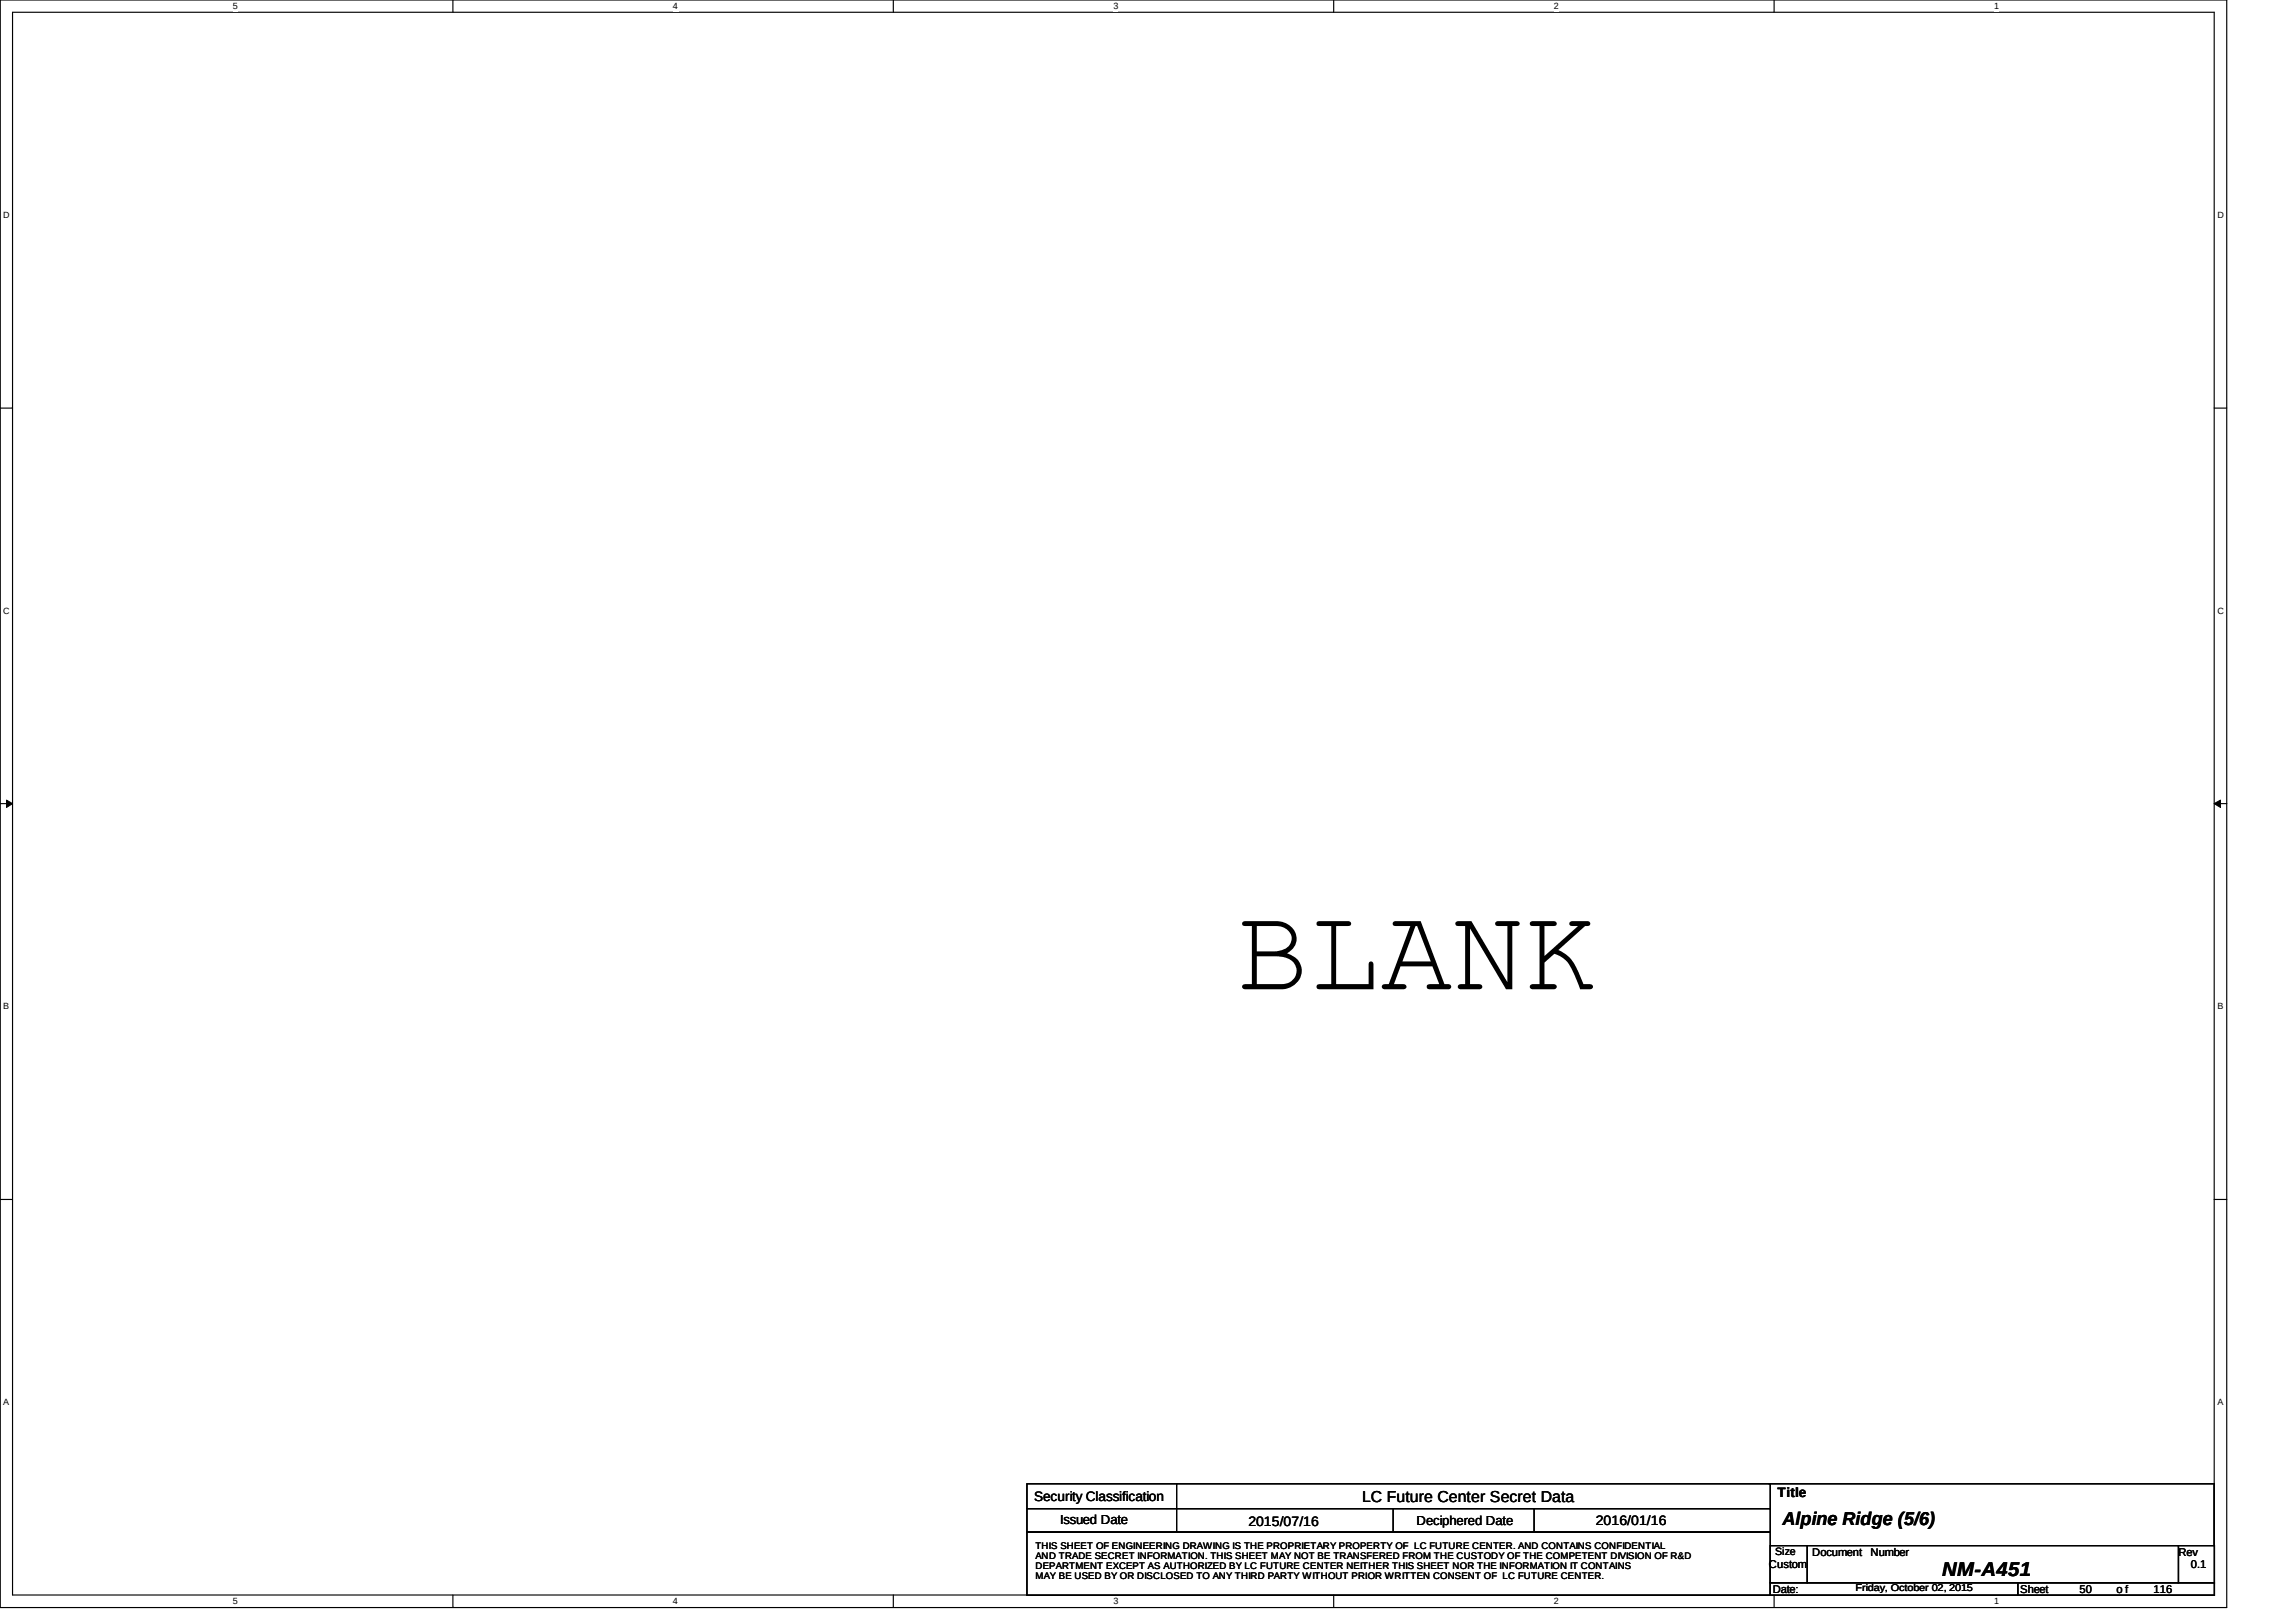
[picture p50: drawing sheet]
<svg xmlns="http://www.w3.org/2000/svg" width="297mm" height="210mm" viewBox="0 0 297 210" stroke-linecap="round" stroke-linejoin="round" font-family="sans-serif">
<defs><g id="words">
<text font-size="2.6" x="251.3" y="203.9">NM-A451</text>
<text font-size="2.4" x="230.6" y="197.4">Alpine Ridge (5/6)</text>
<text font-size="2" x="176.2" y="194.3">LC Future Center Secret Data</text>
<g font-size="1.8">
<text x="133.8" y="194.2">Security Classification</text>
<text x="161.5" y="197.5">2015/07/16</text>
<text x="206.4" y="197.3">2016/01/16</text>
<text x="230" y="193.8">Title</text>
</g>
<g font-size="1.7">
<text x="137.2" y="197.2">Issued Date</text>
<text x="183.3" y="197.4">Deciphered Date</text>
</g>
<g font-size="1.4">
<text x="228.8" y="202.9">Custom</text>
<text x="229.7" y="201.3">Size</text>
<text x="234.5" y="201.3">Document</text>
<text x="242" y="201.3">Number</text>
<text x="281.8" y="201.3">Rev</text>
<text x="283.4" y="202.9">0.1</text>
<text x="229.3" y="206.1">Date:</text>
<text x="261.3" y="206.1">Sheet</text>
<text x="269" y="206.1">50</text>
<text x="273.8" y="206.1">o f</text>
<text x="278.6" y="206.1">116</text>
</g>
<text font-size="1.3" x="240.1" y="206">Friday, October 02, 2015</text>
<g font-size="1.2">
<text x="30.1" y="1.2">5</text>
<text x="87.1" y="1.2">4</text>
<text x="144" y="1.2">3</text>
<text x="201" y="1.2">2</text>
<text x="258" y="1.2">1</text>
<text x=".4" y="28.2">D</text>
<text x="286.9" y="28.2">D</text>
<text x=".4" y="79.4">C</text>
<text x="286.9" y="79.4">C</text>
<text x=".4" y="130.6">B</text>
<text x="286.9" y="130.6">B</text>
<text x=".4" y="181.8">A</text>
<text x="286.9" y="181.8">A</text>
<text x="134" y="200.5">THIS SHEET OF ENGINEERING DRAWING IS THE PROPRIETARY PROPERTY OF LC FUTURE CENTER. AND CONTAINS CONFIDENTIAL</text>
<text x="134" y="201.8">AND TRADE SECRET INFORMATION. THIS SHEET MAY NOT BE TRANSFERED FROM THE CUSTODY OF THE COMPETENT DIVISION OF R&amp;D</text>
<text x="134" y="203.1">DEPARTMENT EXCEPT AS AUTHORIZED BY LC FUTURE CENTER NEITHER THIS SHEET NOR THE INFORMATION IT CONTAINS</text>
<text x="30.1" y="207.6">5</text>
<text x="87.1" y="207.6">4</text>
<text x="134" y="204.4">MAY BE USED BY OR DISCLOSED TO ANY THIRD PARTY WITHOUT PRIOR WRITTEN CONSENT OF LC FUTURE CENTER.</text>
<text x="144" y="207.6">3</text>
<text x="201" y="207.6">2</text>
<text x="258" y="207.6">1</text>
</g>
</g></defs>
<path d="M0 0h288.1v208h-288.1zM1.6 1.6h284.9v204.8h-284.9z" fill="none" stroke="#000" stroke-width=".15"/>
<g fill="#fff">
<path d="M30.1 .1h.7v1.3h-.7z" fill-rule="evenodd"/>
<path d="M30.1 206.6h.7v1.3h-.7z" fill-rule="evenodd"/>
</g>
<path d="M58.6 0v1.6M58.6 206.4v1.6" fill="none" stroke="#000" stroke-width=".15"/>
<g fill="#fff">
<path d="M87.1 .1h.6v1.3h-.6z" fill-rule="evenodd"/>
<path d="M87.1 206.6h.6v1.3h-.6z" fill-rule="evenodd"/>
</g>
<path d="M115.6 0v1.6M115.6 206.4v1.6" fill="none" stroke="#000" stroke-width=".15"/>
<g fill="#fff">
<path d="M144 .1h.7v1.3h-.7z" fill-rule="evenodd"/>
<path d="M144 206.6h.7v1.3h-.7z" fill-rule="evenodd"/>
</g>
<path d="M172.5 0v1.6M172.5 206.4v1.6" fill="none" stroke="#000" stroke-width=".15"/>
<g fill="#fff">
<path d="M201 .1h.6v1.3h-.6z" fill-rule="evenodd"/>
<path d="M201 206.6h.6v1.3h-.6z" fill-rule="evenodd"/>
</g>
<path d="M229.5 0v1.6M229.5 206.4v1.6" fill="none" stroke="#000" stroke-width=".15"/>
<g fill="#fff">
<path d="M258 .1h.6v1.3h-.6z" fill-rule="evenodd"/>
<path d="M258 206.6h.6v1.3h-.6z" fill-rule="evenodd"/>
<path d="M.4 27.2h.9v1.3h-.9z" fill-rule="evenodd"/>
<path d="M286.9 27.2h.8v1.3h-.8z" fill-rule="evenodd"/>
<path d="M.4 78.4h.9v1.3h-.9z" fill-rule="evenodd"/>
<path d="M286.9 78.4h.8v1.3h-.8z" fill-rule="evenodd"/>
</g>
<path d="M0 52.8h1.6M286.5 52.8h1.6" fill="none" stroke="#000" stroke-width=".15"/>
<g fill="#fff">
<path d="M.4 129.6h.8v1.3h-.8z" fill-rule="evenodd"/>
<path d="M286.9 129.6h.8v1.3h-.8z" fill-rule="evenodd"/>
</g>
<path d="M0 104h1.6M286.5 104h1.6" fill="none" stroke="#000" stroke-width=".15"/>
<path d="M.8 103.5l.8 .5-.8 .5zM286.5 104l.8-.5v1z" fill="#000"/>
<path d="M.8 103.5l.8 .5-.8 .5zM286.5 104l.8-.5v1z" fill="none" stroke="#000" stroke-width=".13"/>
<g fill="#fff">
<path d="M.4 180.8h.8v1.3h-.8z" fill-rule="evenodd"/>
<path d="M286.9 180.8h.8v1.3h-.8z" fill-rule="evenodd"/>
</g>
<g fill="none" stroke="#000" stroke-width=".15">
<path d="M0 155.2h1.6M286.5 155.2h1.6M132.9 192h96.1v3.2h-96.1zM132.9 195.2h96.1v3.1h-96.1zM132.9 198.3h96.1v8.1h-96.1zM152.2 192v6.3M180.2 195.2v3.1M198.5 195.2v3.1M228.8 192h57.7v8M229 200h4.8v4.8h-4.8zM229 204.8h32.1v1.6h-32.1zM233.8 200h48v4.8h-48z"/>
<path d="M261 204.8h25.5v1.6h-25.5zM281.8 200h4.7v4.8h-4.7z"/>
</g>
<path d="M160.8 119.3l.3-.1h4a2.34 2.34 0 0 1 2.4 3.1l-.2 .4-.8 .7a2.29 2.29 0 0 1 1.6 3.4 2.78 2.78 0 0 1-2.3 1.2h-4.7a.34 .34 0 0 1-.4-.3 .34 .34 0 0 1 .4-.3h.9v-7.6h-.9a.33 .33 0 0 1-.4-.3zM162.6 119.8v3.3h2.2a2.29 2.29 0 0 0 2.2-1.1 1.68 1.68 0 0 0-1.9-2.2zM162.6 123.8v3.6h3.2a1.74 1.74 0 0 0 1.9-1.6 1.74 1.74 0 0 0-1.5-1.9l-.8-.1zM170.4 119.3l.3-.1h3.7a.33 .33 0 0 1 .4 .3 .33 .33 0 0 1-.4 .3h-1.5v7.6h4.2v-2.6a.33 .33 0 0 1 .1-.3 .33 .33 0 0 1 .3 0l.2 .3v3.2h-7h-.2l-.2-.2a.32 .32 0 0 1 .2-.4h1.7v-7.6h-1.7a.31 .31 0 0 1-.1-.5zM180.3 119.3l.3-.1h3.2l3.1 8.2h.4a.37 .37 0 0 1 .4 .3 .37 .37 0 0 1-.4 .3h-2.5a.32 .32 0 0 1-.2-.3 .32 .32 0 0 1 .2-.3h1.4l-.9-2.3h-4.1l-.9 2.3h1.2a.34 .34 0 0 1 .5 .3 .34 .34 0 0 1-.5 .3h-2.3a.34 .34 0 0 1-.4-.3 .34 .34 0 0 1 .4-.3h.5l2.8-7.6h-1.9a.33 .33 0 0 1-.4-.3zM183.1 119.8l-1.7 4.6h3.7l-1.8-4.6zM188.4 119.3l.3-.1h1.7l4.6 7.9v-7.3h-1.1a.33 .33 0 0 1-.5-.3 .37 .37 0 0 1 .5-.3h2.3a.33 .33 0 0 1 .4 .3 .33 .33 0 0 1-.4 .3h-.5v8.2h-.9l-4.6-7.8v7.2h1.1a.34 .34 0 0 1 .5 .3 .34 .34 0 0 1-.5 .3h-2.3a.34 .34 0 0 1-.4-.3 .34 .34 0 0 1 .4-.3h.5v-7.6h-.8a.33 .33 0 0 1-.4-.3zM198 119.3l.3-.1h2.7a.33 .33 0 0 1 .4 .3 .33 .33 0 0 1-.4 .3h-1.2v3.9l4.4-3.9h-.8a.33 .33 0 0 1-.4-.3 .37 .37 0 0 1 .4-.3h1.9a.37 .37 0 0 1 .4 .3v.2a.54 .54 0 0 1-.6 .1l-3.5 3.1a4.8 4.8 0 0 1 2.7 3.2l.6 1.3h1a.31 .31 0 0 1 .2 .3 .31 .31 0 0 1-.2 .3h-1.5l-.9-2.2a3.6 3.6 0 0 0-2.4-2.4l-1.3 1.2v2.8h1.2a.34 .34 0 0 1 .4 .3 .34 .34 0 0 1-.4 .3h-2.7a.35 .35 0 0 1-.4-.4l.4-.2h.9v-7.6h-1.1a.29 .29 0 0 1-.2-.2 .29 .29 0 0 1 .1-.3z" fill-rule="evenodd" fill="#000"/>
<use href="#words"/>
</svg>
